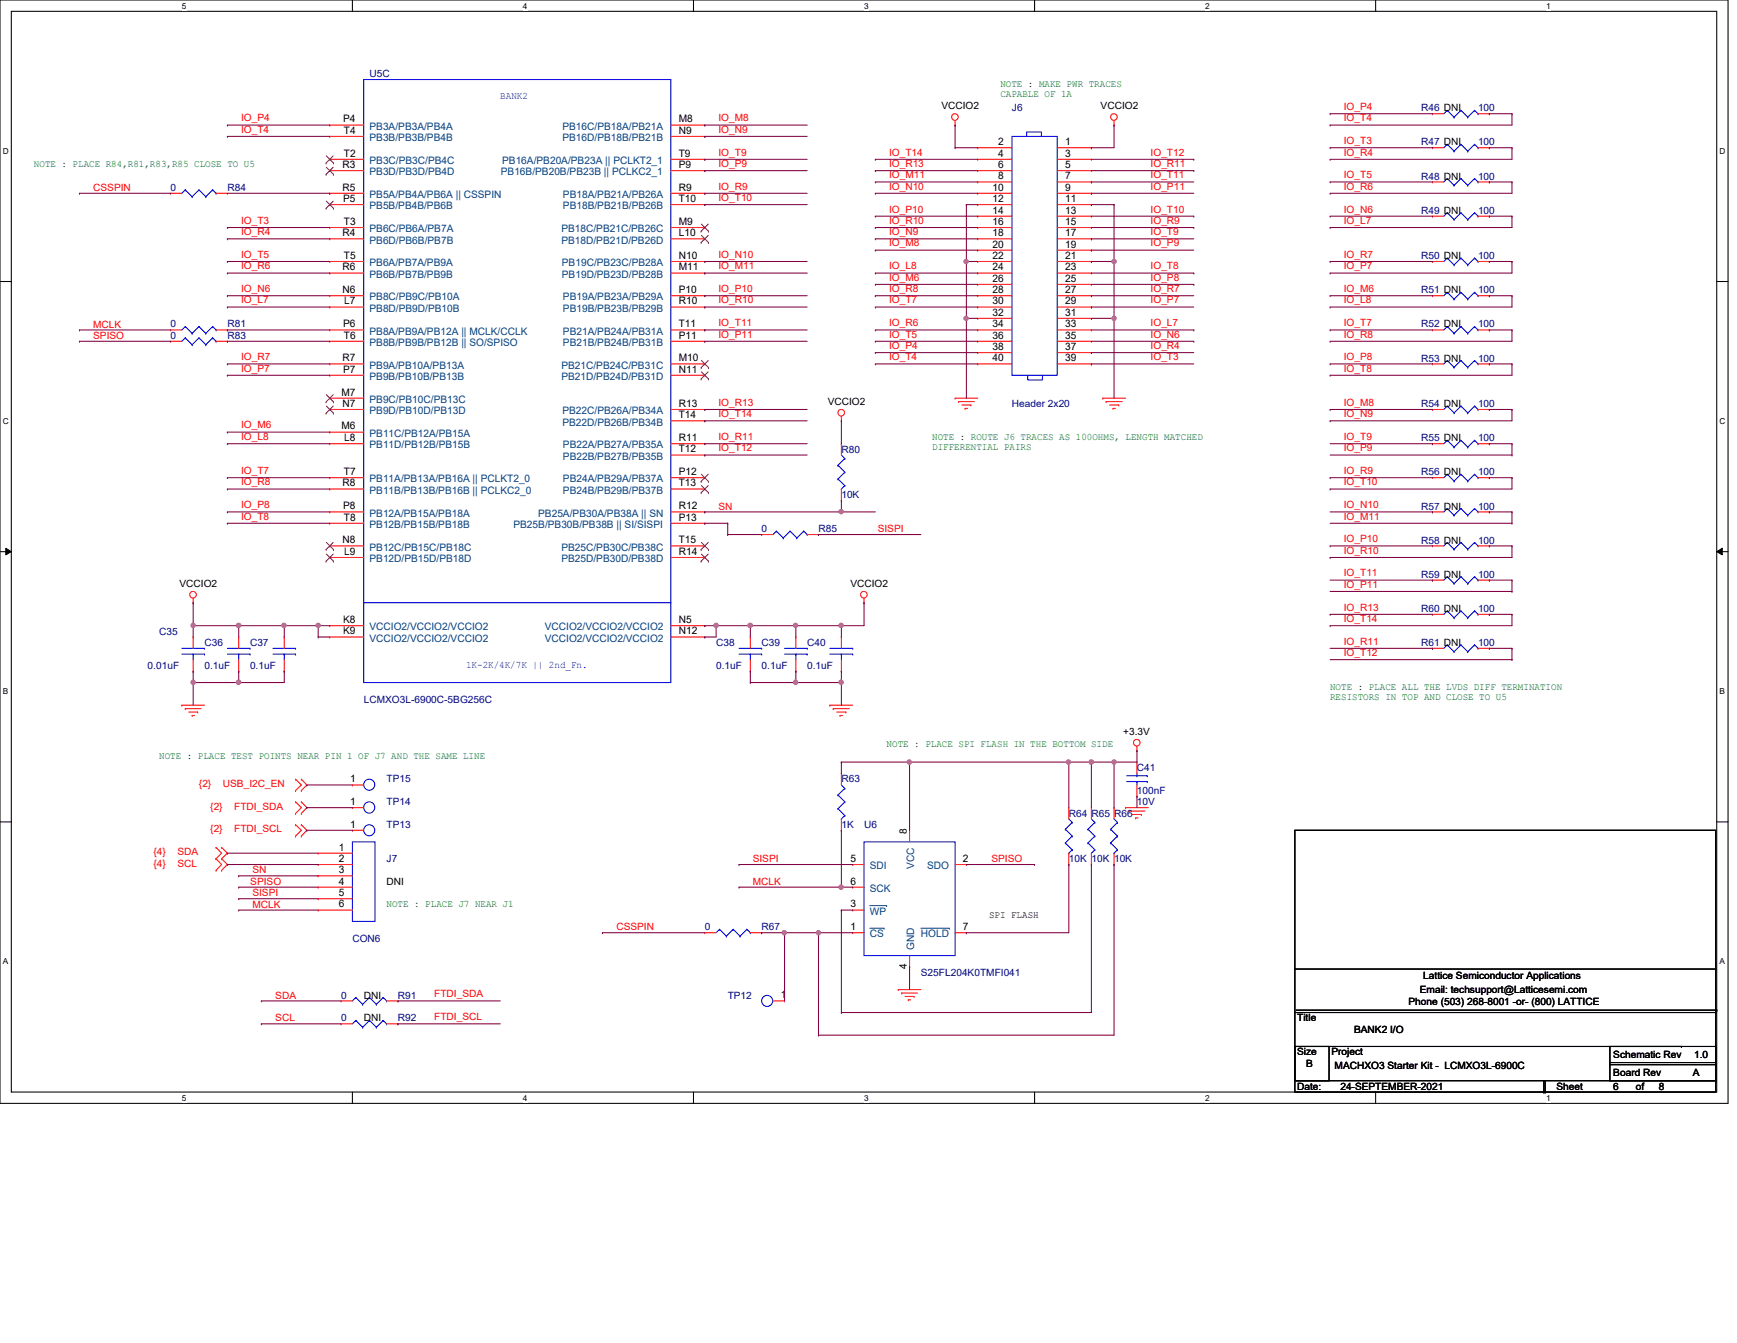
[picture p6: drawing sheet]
<svg xmlns="http://www.w3.org/2000/svg" width="279mm" height="216mm" viewBox="0 0 279 216" stroke-linecap="round" stroke-linejoin="round" font-family="sans-serif">
<defs><g id="words">
<g font-size="1.7">
<text x="55.2" y="19.7">P4</text>
<text x="55.3" y="21.5">T4</text>
<text x="109.2" y="19.7">M8</text>
<text x="109.2" y="21.5">N9</text>
<text x="160.6" y="23.3">2</text>
<text x="171.3" y="23.3">1</text>
<text x="55.1" y="27">R3</text>
<text x="55.3" y="25.2">T2</text>
<text x="109.2" y="25.2">T9</text>
<text x="109.2" y="27">P9</text>
<text x="160.6" y="25.2">4</text>
<text x="160.6" y="27">6</text>
<text x="160.6" y="28.8">8</text>
<text x="171.3" y="25.2">3</text>
<text x="171.3" y="27">5</text>
<text x="171.3" y="28.8">7</text>
<text x="55.1" y="30.6">R5</text>
<text x="55.2" y="32.5">P5</text>
<text x="109.2" y="30.6">R9</text>
<text x="109.2" y="32.5">T10</text>
<text x="159.6" y="30.6">10</text>
<text x="159.6" y="32.5">12</text>
<text x="159.6" y="34.3">14</text>
<text x="171.3" y="30.6">9</text>
<text x="171.3" y="32.5">11</text>
<text x="171.3" y="34.3">13</text>
<text x="55.1" y="38">R4</text>
<text x="55.3" y="36.2">T3</text>
<text x="55.3" y="41.6">T5</text>
<text x="109.2" y="36.2">M9</text>
<text x="109.2" y="38">L10</text>
<text x="109.2" y="41.6">N10</text>
<text x="159.6" y="36.2">16</text>
<text x="159.6" y="38">18</text>
<text x="159.6" y="39.8">20</text>
<text x="159.6" y="41.6">22</text>
<text x="171.3" y="36.2">15</text>
<text x="171.3" y="38">17</text>
<text x="171.3" y="39.8">19</text>
<text x="171.3" y="41.6">21</text>
<text x="55.1" y="43.5">R6</text>
<text x="55.1" y="47.1">N6</text>
<text x="109.2" y="43.5">M11</text>
<text x="109.2" y="47.1">P10</text>
<text x="159.6" y="43.5">24</text>
<text x="159.6" y="45.3">26</text>
<text x="159.6" y="47.1">28</text>
<text x="171.3" y="43.5">23</text>
<text x="171.3" y="45.3">25</text>
<text x="171.3" y="47.1">27</text>
<text x="55.2" y="52.6">P6</text>
<text x="55.4" y="48.9">L7</text>
<text x="109.2" y="48.9">R10</text>
<text x="109.2" y="52.6">T11</text>
<text x="159.6" y="48.9">30</text>
<text x="159.6" y="50.8">32</text>
<text x="159.6" y="52.6">34</text>
<text x="171.3" y="48.9">29</text>
<text x="171.3" y="50.8">31</text>
<text x="171.3" y="52.6">33</text>
<text x="55.1" y="58.1">R7</text>
<text x="55.2" y="59.9">P7</text>
<text x="55.3" y="54.4">T6</text>
<text x="109.2" y="54.4">P11</text>
<text x="109.2" y="58.1">M10</text>
<text x="109.2" y="59.9">N11</text>
<text x="159.6" y="54.4">36</text>
<text x="159.6" y="56.3">38</text>
<text x="159.6" y="58.1">40</text>
<text x="171.3" y="54.4">35</text>
<text x="171.3" y="56.3">37</text>
<text x="171.3" y="58.1">39</text>
<text x="54.9" y="63.6">M7</text>
<text x="55.1" y="65.4">N7</text>
<text x="109.2" y="65.4">R13</text>
<text x="54.9" y="69">M6</text>
<text x="55.4" y="70.9">L8</text>
<text x="109.2" y="67.2">T14</text>
<text x="109.2" y="70.9">R11</text>
<text x="55.3" y="76.4">T7</text>
<text x="109.2" y="72.7">T12</text>
<text x="109.2" y="76.4">P12</text>
<text x="55.1" y="78.2">R8</text>
<text x="55.2" y="81.9">P8</text>
<text x="55.3" y="83.7">T8</text>
<text x="109.2" y="78.2">T13</text>
<text x="109.2" y="81.9">R12</text>
<text x="109.2" y="83.7">P13</text>
<text x="55.1" y="87.3">N8</text>
<text x="55.4" y="89.2">L9</text>
<text x="109.2" y="87.3">T15</text>
<text x="109.2" y="89.2">R14</text>
<text x="55.2" y="100.2">K8</text>
<text x="55.2" y="102">K9</text>
<text x="109.2" y="102">N12</text>
<text x="109.2" y="100.2">N5</text>
<text x="56.3" y="125.8">1</text>
<text x="56.3" y="129.4">1</text>
<text x="54.5" y="136.7">1</text>
<text x="56.3" y="133.1">1</text>
<text x="145.9" y="134.1" transform="rotate(-90 145.9 134.1)">8</text>
<text x="54.5" y="138.6">2</text>
<text x="54.5" y="140.4">3</text>
<text x="54.5" y="142.2">4</text>
<text x="136.8" y="138.6">5</text>
<text x="136.8" y="142.2">6</text>
<text x="154.9" y="138.6">2</text>
<text x="54.5" y="144.1">5</text>
<text x="54.5" y="145.9">6</text>
<text x="136.8" y="149.5">1</text>
<text x="136.8" y="145.9">3</text>
<text x="154.9" y="149.5">7</text>
<text x="145.9" y="155.8" transform="rotate(-90 145.9 155.8)">4</text>
<text x="125.6" y="160.5">1</text>
</g>
<g font-size="1.7" fill="#004080">
<text x="59.4" y="20.9">PB3A/PB3A/PB4A</text>
<text x="59.4" y="22.7">PB3B/PB3B/PB4B</text>
<text x="90.5" y="20.9">PB16C/PB18A/PB21A</text>
<text x="90.5" y="22.7">PB16D/PB18B/PB21B</text>
<text x="59.4" y="26.4">PB3C/PB3C/PB4C</text>
<text x="59.4" y="28.2">PB3D/PB3D/PB4D</text>
<text x="80.6" y="28.2">PB16B/PB20B/PB23B || PCLKC2_1</text>
<text x="80.8" y="26.4">PB16A/PB20A/PB23A || PCLKT2_1</text>
<text x="59.4" y="31.8">PB5A/PB4A/PB6A || CSSPIN</text>
<text x="59.4" y="33.7">PB5B/PB4B/PB6B</text>
<text x="90.6" y="31.8">PB18A/PB21A/PB26A</text>
<text x="90.6" y="33.7">PB18B/PB21B/PB26B</text>
<text x="59.4" y="37.3">PB6C/PB6A/PB7A</text>
<text x="59.4" y="39.2">PB6D/PB6B/PB7B</text>
<text x="90.3" y="37.3">PB18C/PB21C/PB26C</text>
<text x="90.3" y="39.2">PB18D/PB21D/PB26D</text>
<text x="59.4" y="42.8">PB6A/PB7A/PB9A</text>
<text x="59.4" y="44.7">PB6B/PB7B/PB9B</text>
<text x="90.4" y="42.8">PB19C/PB23C/PB28A</text>
<text x="90.4" y="44.7">PB19D/PB23D/PB28B</text>
<text x="59.4" y="48.3">PB8C/PB9C/PB10A</text>
<text x="59.4" y="50.1">PB8D/PB9D/PB10B</text>
<text x="59.4" y="53.8">PB8A/PB9A/PB12A || MCLK/CCLK</text>
<text x="90.6" y="48.3">PB19A/PB23A/PB29A</text>
<text x="90.6" y="50.1">PB19B/PB23B/PB29B</text>
<text x="90.6" y="53.8">PB21A/PB24A/PB31A</text>
<text x="59.4" y="55.6">PB8B/PB9B/PB12B || SO/SPISO</text>
<text x="59.4" y="59.3">PB9A/PB10A/PB13A</text>
<text x="90.3" y="59.3">PB21C/PB24C/PB31C</text>
<text x="90.6" y="55.6">PB21B/PB24B/PB31B</text>
<text x="59.4" y="64.8">PB9C/PB10C/PB13C</text>
<text x="59.4" y="61.1">PB9B/PB10B/PB13B</text>
<text x="90.3" y="61.1">PB21D/PB24D/PB31D</text>
<text x="59.4" y="66.6">PB9D/PB10D/PB13D</text>
<text x="59.4" y="70.2">PB11C/PB12A/PB15A</text>
<text x="90.5" y="66.6">PB22C/PB26A/PB34A</text>
<text x="90.5" y="68.4">PB22D/PB26B/PB34B</text>
<text x="59.4" y="72.1">PB11D/PB12B/PB15B</text>
<text x="59.4" y="77.6">PB11A/PB13A/PB16A || PCLKT2_0</text>
<text x="90.6" y="72.1">PB22A/PB27A/PB35A</text>
<text x="90.6" y="73.9">PB22B/PB27B/PB35B</text>
<text x="90.6" y="77.6">PB24A/PB29A/PB37A</text>
<text x="59.4" y="79.4">PB11B/PB13B/PB16B || PCLKC2_0</text>
<text x="59.4" y="83.1">PB12A/PB15A/PB18A</text>
<text x="86.6" y="83.1">PB25A/PB30A/PB38A || SN</text>
<text x="90.6" y="79.4">PB24B/PB29B/PB37B</text>
<text x="59.4" y="84.9">PB12B/PB15B/PB18B</text>
<text x="59.4" y="88.5">PB12C/PB15C/PB18C</text>
<text x="82.6" y="84.9">PB25B/PB30B/PB38B || SI/SISPI</text>
<text x="90.3" y="88.5">PB25C/PB30C/PB38C</text>
<text x="59.4" y="90.4">PB12D/PB15D/PB18D</text>
<text x="90.3" y="90.4">PB25D/PB30D/PB38D</text>
<text x="59.4" y="101.3">VCCIO2/VCCIO2/VCCIO2</text>
<text x="87.6" y="101.3">VCCIO2/VCCIO2/VCCIO2</text>
<text x="59.4" y="103.2">VCCIO2/VCCIO2/VCCIO2</text>
<text x="87.6" y="103.2">VCCIO2/VCCIO2/VCCIO2</text>
<text x="139.9" y="139.7">SDI</text>
<text x="139.9" y="143.4">SCK</text>
<text x="147.1" y="139.7" transform="rotate(-90 147.1 139.7)">VCC</text>
<text x="149.1" y="139.7">SDO</text>
<text x="139.9" y="147.1">WP</text>
<text x="139.9" y="150.7">CS</text>
<text x="147.1" y="152.7" transform="rotate(-90 147.1 152.7)">GND</text>
<text x="148.1" y="150.7">HOLD</text>
</g>
<g font-size="1.6" fill="#000080">
<text x="59.4" y="12.4">U5C</text>
<text x="162.8" y="17.9">J6</text>
<text x="228.6" y="17.9">R46 DNI</text>
<text x="237.7" y="17.9">100</text>
<text x="228.6" y="23.4">R47 DNI</text>
<text x="237.7" y="23.4">100</text>
<text x="228.6" y="28.9">R48 DNI</text>
<text x="237.7" y="28.9">100</text>
<text x="27.4" y="30.7">0</text>
<text x="36.6" y="30.7">R84</text>
<text x="228.6" y="34.3">R49 DNI</text>
<text x="237.7" y="34.3">100</text>
<text x="228.6" y="41.7">R50 DNI</text>
<text x="237.7" y="41.7">100</text>
<text x="228.6" y="47.2">R51 DNI</text>
<text x="237.7" y="47.2">100</text>
<text x="27.4" y="52.6">0</text>
<text x="36.6" y="52.6">R81</text>
<text x="228.6" y="52.6">R52 DNI</text>
<text x="237.7" y="52.6">100</text>
<text x="27.4" y="54.5">0</text>
<text x="36.6" y="54.5">R83</text>
<text x="228.6" y="58.1">R53 DNI</text>
<text x="237.7" y="58.1">100</text>
<text x="162.8" y="65.4">Header 2x20</text>
<text x="228.6" y="65.4">R54 DNI</text>
<text x="237.7" y="65.4">100</text>
<text x="228.6" y="70.9">R55 DNI</text>
<text x="237.7" y="70.9">100</text>
<text x="135.3" y="72.8">R80</text>
<text x="228.6" y="76.4">R56 DNI</text>
<text x="237.7" y="76.4">100</text>
<text x="135.3" y="80.1">10K</text>
<text x="228.6" y="81.9">R57 DNI</text>
<text x="237.7" y="81.9">100</text>
<text x="122.5" y="85.6">0</text>
<text x="131.7" y="85.6">R85</text>
<text x="228.6" y="87.4">R58 DNI</text>
<text x="237.7" y="87.4">100</text>
<text x="228.6" y="92.9">R59 DNI</text>
<text x="237.7" y="92.9">100</text>
<text x="228.6" y="98.3">R60 DNI</text>
<text x="237.7" y="98.3">100</text>
<text x="23.7" y="107.5">0.01uF</text>
<text x="25.6" y="102">C35</text>
<text x="32.9" y="103.8">C36</text>
<text x="32.9" y="107.5">0.1uF</text>
<text x="40.2" y="103.8">C37</text>
<text x="40.2" y="107.5">0.1uF</text>
<text x="115.2" y="103.8">C38</text>
<text x="115.2" y="107.5">0.1uF</text>
<text x="122.5" y="103.8">C39</text>
<text x="122.5" y="107.5">0.1uF</text>
<text x="129.8" y="103.8">C40</text>
<text x="129.8" y="107.5">0.1uF</text>
<text x="228.6" y="103.8">R61 DNI</text>
<text x="237.7" y="103.8">100</text>
<text x="58.5" y="113">LCMXO3L-6900C-5BG256C</text>
<text x="62.2" y="125.8">TP15</text>
<text x="135.3" y="125.8">R63</text>
<text x="182.9" y="124">C41</text>
<text x="62.2" y="129.5">TP14</text>
<text x="171.9" y="131.3">R64 R65 R66</text>
<text x="182.9" y="127.6">100nF</text>
<text x="182.9" y="129.5">10V</text>
<text x="62.2" y="133.1">TP13</text>
<text x="135.3" y="133.1">1K</text>
<text x="139" y="133.1">U6</text>
<text x="62.2" y="138.6">J7</text>
<text x="171.9" y="138.6">10K 10K 10K</text>
<text x="113.4" y="149.6">0</text>
<text x="122.5" y="149.6">R67</text>
<text x="56.7" y="151.4">CON6</text>
<text x="54.9" y="160.5">0</text>
<text x="64" y="160.5">R91</text>
<text x="117.1" y="160.5">TP12</text>
<text x="148.1" y="156.9">S25FL204K0TMFI041</text>
<text x="54.9" y="164.2">0</text>
<text x="64" y="164.2">R92</text>
</g>
<g font-size="1.6" fill="#00f">
<text x="80.5" y="15.9">BANK2</text>
<text x="75" y="107.3">1K-2K/4K/7K || 2nd_Fn.</text>
</g>
<g font-size="1.6">
<text x="151.4" y="17.5">VCCIO2</text>
<text x="177" y="17.5">VCCIO2</text>
<text x="133.1" y="65.1">VCCIO2</text>
<text x="28.9" y="94.3">VCCIO2</text>
<text x="136.8" y="94.3">VCCIO2</text>
<text x="180.7" y="118.1">+3.3V</text>
<text x="62.2" y="142.2">DNI</text>
<text x="159.1" y="147.6">SPI FLASH</text>
<text x="58.5" y="160.5">DNI</text>
<text x="226.6" y="161.6">Phone (503) 268-8001 -or- (800) LATTICE</text>
<text x="228.4" y="159.6">Email: techsupport@Latticesemi.com</text>
<text x="228.9" y="157.4">Lattice Semiconductor Applications</text>
<text x="58.5" y="164.2">DNI</text>
<text x="208.7" y="164.2">Title</text>
<text x="217.8" y="166">BANK2 I/O</text>
<text x="208.7" y="169.7">Size</text>
<text x="210.1" y="171.5">B</text>
<text x="214.2" y="169.7">Project</text>
<text x="214.7" y="171.9">MACHXO3 Starter Kit - LCMXO3L-6900C</text>
<text x="259.5" y="173">Board Rev</text>
<text x="259.5" y="170.1">Schematic Rev</text>
<text x="272.3" y="173">A</text>
<text x="272.5" y="170.1">1.0</text>
<text x="208.7" y="175.2">Date:</text>
<text x="215.6" y="175.2">24-SEPTEMBER-2021</text>
<text x="250.4" y="175.2">Sheet</text>
<text x="259.5" y="175.2">6</text>
<text x="263.1" y="175.2">of</text>
<text x="266.8" y="175.2">8</text>
</g>
<g font-size="1.6" fill="#008000">
<text x="160.9" y="14.1">NOTE : MAKE PWR TRACES</text>
<text x="160.9" y="15.7">CAPABLE OF 1A</text>
<text x="5.5" y="26.9">NOTE : PLACE R84,R81,R83,R85 CLOSE TO U5</text>
<text x="149.9" y="70.7">NOTE : ROUTE J6 TRACES AS 100OHMS, LENGTH MATCHED</text>
<text x="149.9" y="72.3">DIFFERENTIAL PAIRS</text>
<text x="214" y="111">NOTE : PLACE ALL THE LVDS DIFF TERMINATION</text>
<text x="214" y="112.6">RESISTORS IN TOP AND CLOSE TO U5</text>
<text x="25.6" y="122">NOTE : PLACE TEST POINTS NEAR PIN 1 OF J7 AND THE SAME LINE</text>
<text x="142.6" y="120.1">NOTE : PLACE SPI FLASH IN THE BOTTOM SIDE</text>
<text x="62.2" y="145.8">NOTE : PLACE J7 NEAR J1</text>
</g>
<g font-size="1.6" fill="#f00">
<text x="216.2" y="17.7">IO_P4</text>
<text x="38.8" y="19.5">IO_P4</text>
<text x="38.8" y="21.3">IO_T4</text>
<text x="115.6" y="19.5">IO_M8</text>
<text x="115.6" y="21.3">IO_N9</text>
<text x="216.2" y="23.2">IO_T3</text>
<text x="216.2" y="19.5">IO_T4</text>
<text x="115.6" y="25">IO_T9</text>
<text x="115.6" y="26.8">IO_P9</text>
<text x="143" y="28.7">IO_M11</text>
<text x="143" y="25">IO_T14</text>
<text x="143" y="26.8">IO_R13</text>
<text x="185.1" y="25">IO_T12</text>
<text x="185.1" y="26.8">IO_R11</text>
<text x="185.1" y="28.7">IO_T11</text>
<text x="216.2" y="25">IO_R4</text>
<text x="216.2" y="28.7">IO_T5</text>
<text x="15" y="30.7">CSSPIN</text>
<text x="38.8" y="36">IO_T3</text>
<text x="115.6" y="30.5">IO_R9</text>
<text x="115.6" y="32.3">IO_T10</text>
<text x="143" y="30.5">IO_N10</text>
<text x="143" y="34.2">IO_P10</text>
<text x="143" y="36">IO_R10</text>
<text x="185.1" y="30.5">IO_P11</text>
<text x="185.1" y="34.2">IO_T10</text>
<text x="185.1" y="36">IO_R9</text>
<text x="216.2" y="30.5">IO_R6</text>
<text x="216.2" y="34.2">IO_N6</text>
<text x="216.2" y="36">IO_L7</text>
<text x="38.8" y="37.8">IO_R4</text>
<text x="38.8" y="41.4">IO_T5</text>
<text x="115.6" y="41.4">IO_N10</text>
<text x="143" y="37.8">IO_N9</text>
<text x="143" y="39.6">IO_M8</text>
<text x="185.1" y="37.8">IO_T9</text>
<text x="185.1" y="39.6">IO_P9</text>
<text x="216.2" y="41.4">IO_R7</text>
<text x="38.8" y="43.3">IO_R6</text>
<text x="38.8" y="46.9">IO_N6</text>
<text x="115.6" y="43.3">IO_M11</text>
<text x="115.6" y="46.9">IO_P10</text>
<text x="143" y="43.3">IO_L8</text>
<text x="143" y="45.1">IO_M6</text>
<text x="143" y="46.9">IO_R8</text>
<text x="185.1" y="43.3">IO_T8</text>
<text x="185.1" y="45.1">IO_P8</text>
<text x="185.1" y="46.9">IO_R7</text>
<text x="216.2" y="46.9">IO_M6</text>
<text x="216.2" y="43.3">IO_P7</text>
<text x="15" y="52.7">MCLK</text>
<text x="38.8" y="48.8">IO_L7</text>
<text x="115.6" y="48.8">IO_R10</text>
<text x="115.6" y="52.5">IO_T11</text>
<text x="143" y="48.8">IO_T7</text>
<text x="143" y="52.5">IO_R6</text>
<text x="185.1" y="48.8">IO_P7</text>
<text x="185.1" y="52.5">IO_L7</text>
<text x="216.2" y="48.8">IO_L8</text>
<text x="216.2" y="52.5">IO_T7</text>
<text x="15" y="54.5">SPISO</text>
<text x="38.8" y="57.9">IO_R7</text>
<text x="38.8" y="59.7">IO_P7</text>
<text x="115.6" y="54.3">IO_P11</text>
<text x="143" y="54.3">IO_T5</text>
<text x="143" y="56.1">IO_P4</text>
<text x="143" y="57.9">IO_T4</text>
<text x="185.1" y="54.3">IO_N6</text>
<text x="185.1" y="56.1">IO_R4</text>
<text x="185.1" y="57.9">IO_T3</text>
<text x="216.2" y="54.3">IO_R8</text>
<text x="216.2" y="57.9">IO_P8</text>
<text x="216.2" y="59.7">IO_T8</text>
<text x="115.6" y="65.2">IO_R13</text>
<text x="216.2" y="65.2">IO_M8</text>
<text x="38.8" y="68.9">IO_M6</text>
<text x="38.8" y="70.7">IO_L8</text>
<text x="115.6" y="67.1">IO_T14</text>
<text x="115.6" y="70.7">IO_R11</text>
<text x="216.2" y="67.1">IO_N9</text>
<text x="216.2" y="70.7">IO_T9</text>
<text x="38.8" y="76.2">IO_T7</text>
<text x="115.6" y="72.6">IO_T12</text>
<text x="216.2" y="72.6">IO_P9</text>
<text x="216.2" y="76.2">IO_R9</text>
<text x="38.8" y="78">IO_R8</text>
<text x="38.8" y="81.7">IO_P8</text>
<text x="38.8" y="83.5">IO_T8</text>
<text x="115.6" y="81.9">SN</text>
<text x="216.2" y="78">IO_T10</text>
<text x="216.2" y="81.7">IO_N10</text>
<text x="216.2" y="83.5">IO_M11</text>
<text x="141.2" y="85.6">SISPI</text>
<text x="216.2" y="87.2">IO_P10</text>
<text x="216.2" y="89">IO_R10</text>
<text x="216.2" y="92.7">IO_T11</text>
<text x="216.2" y="94.5">IO_P11</text>
<text x="216.2" y="98.2">IO_R13</text>
<text x="216.2" y="100">IO_T14</text>
<text x="216.2" y="103.6">IO_R11</text>
<text x="216.2" y="105.5">IO_T12</text>
<text x="32" y="126.5">{2}</text>
<text x="33.8" y="130.2">{2}</text>
<text x="35.9" y="126.5">USB_I2C_EN</text>
<text x="37.7" y="130.2">FTDI_SDA</text>
<text x="24.7" y="137.5">{4}</text>
<text x="28.5" y="137.5">SDA</text>
<text x="33.8" y="133.8">{2}</text>
<text x="37.7" y="133.8">FTDI_SCL</text>
<text x="24.7" y="139.3">{4}</text>
<text x="28.5" y="139.3">SCL</text>
<text x="40.3" y="142.2">SPISO</text>
<text x="40.6" y="140.4">SN</text>
<text x="121.1" y="142.2">MCLK</text>
<text x="121.1" y="138.6">SISPI</text>
<text x="159.5" y="138.6">SPISO</text>
<text x="40.6" y="144.1">SISPI</text>
<text x="40.6" y="145.9">MCLK</text>
<text x="99.1" y="149.6">CSSPIN</text>
<text x="44.3" y="160.5">SDA</text>
<text x="69.8" y="160.3">FTDI_SDA</text>
<text x="44.3" y="164.2">SCL</text>
<text x="69.8" y="164">FTDI_SCL</text>
</g>
<g font-size="1.3">
<text x="29.3" y="1.4">5</text>
<text x="84.1" y="1.4">4</text>
<text x="139" y="1.4">3</text>
<text x="193.8" y="1.4">2</text>
<text x="248.7" y="1.4">1</text>
<text x=".5" y="24.7">D</text>
<text x="276.6" y="24.7">D</text>
<text x=".5" y="68.2">C</text>
<text x="276.6" y="68.2">C</text>
<text x=".5" y="111.6">B</text>
<text x="276.6" y="111.6">B</text>
<text x=".5" y="155">A</text>
<text x="276.6" y="155">A</text>
<text x="29.3" y="177">5</text>
<text x="84.1" y="177">4</text>
<text x="139" y="177">3</text>
<text x="193.8" y="177">2</text>
<text x="248.7" y="177">1</text>
</g>
</g></defs>
<path d="M0 0h278v177.4h-278zM1.8 1.8h274.3v173.8h-274.3z" fill="none" stroke="#000" stroke-width=".17"/>
<g fill="#fff">
<path d="M29.3 .2h.7v1.5h-.7z"/>
<path d="M29.3 175.8h.7v1.4h-.7z"/>
</g>
<path d="M56.7 0v1.8M56.7 175.6v1.8" fill="none" stroke="#000" stroke-width=".17"/>
<g fill="#fff">
<path d="M84.1 .2h.7v1.5h-.7z"/>
<path d="M84.1 175.8h.7v1.4h-.7z"/>
</g>
<path d="M111.5 0v1.8M111.5 175.6v1.8" fill="none" stroke="#000" stroke-width=".17"/>
<g fill="#fff">
<path d="M139 .2h.7v1.5h-.7z"/>
<path d="M139 175.8h.7v1.4h-.7z"/>
</g>
<path d="M166.4 0v1.8M166.4 175.6v1.8" fill="none" stroke="#000" stroke-width=".17"/>
<g fill="#fff">
<path d="M193.8 .2h.8v1.5h-.8z"/>
<path d="M193.8 175.8h.8v1.4h-.8z"/>
</g>
<path d="M221.3 0v1.8M221.3 175.6v1.8" fill="none" stroke="#000" stroke-width=".17"/>
<g fill="#fff">
<path d="M248.7 .2h.7v1.5h-.7z"/>
<path d="M248.7 175.8h.7v1.4h-.7z"/>
<path d="M.5 23.5h.9v1.5h-.9z"/>
<path d="M276.6 23.5h.9v1.5h-.9z"/>
<path d="M.5 67h.9v1.5h-.9z"/>
<path d="M276.6 67h.9v1.5h-.9z"/>
</g>
<path d="M0 45.3h1.8M276.1 45.3h1.9" fill="none" stroke="#000" stroke-width=".17"/>
<g fill="#fff">
<path d="M.5 110.4h.8v1.5h-.8z"/>
<path d="M276.6 110.4h.9v1.5h-.9z"/>
</g>
<path d="M0 88.7h1.8M276.1 88.7h1.9" fill="none" stroke="#000" stroke-width=".17"/>
<path d="M.9 88.1l.9 .6-.9 .5zM276.1 88.7l.9-.6v1.1z" fill="#000"/>
<path d="M.9 88.1l.9 .6-.9 .5zM276.1 88.7l.9-.6v1.1z" fill="none" stroke="#000" stroke-width=".16"/>
<g fill="#fff">
<path d="M.5 153.8h.8v1.5h-.8z"/>
<path d="M276.6 153.8h.9v1.5h-.9z"/>
</g>
<g fill="none" stroke="#000" stroke-width=".17">
<path d="M0 132.1h1.8M208.3 133.5h67.7v42.1h-67.7zM276.1 132.1h1.9M208.3 155.8h67.7M276 155.8h.1M208.3 168.2h5.5v5.5h-5.5zM208.3 173.7h67.7M208.3 162.8h67.7M208.3 168.2h62.2M208.5 162.4h67.6M248.3 175.6h.1M248.3 173.7v1.9"/>
<path d="M248.5 175.6h.1M248.5 173.7v1.9M259 168.2h17v5.5h-17zM259 171.2h17M259 170.8h17M270.5 168.2h.1M276 173.7h.1M276 162.8h.1M276 171.2h.1M276 170.8h.1M276.1 162.4h.1"/>
</g>
<g fill="none" stroke="#f00" stroke-width=".17">
<path d="M153.6 19.4v.7M179.2 19.4v.7M230.4 18.3h.1M230.4 18.3h1.8M237.7 18.3h1.9M239.6 18.3h.1M27.4 31.1h.1M27.4 31.1h1.9M34.8 31.1h1.8M36.6 31.1h.1M53 20.1h.1M53 21.9h.1"/>
<path d="M53 25.6h.1M53 27.4h.1M53 31.1h.1M53 32.9h.1M53 36.6h.1M53 38.4h.1M53 31.1h5.5M53 25.6h5.5M53 27.4h5.5M53 32.9h5.5M53 36.6h5.5M53 38.4h5.5"/>
<path d="M53 20.1h5.5M53 21.9h5.5M107.9 31.1h5.5M107.9 25.6h5.5M107.9 27.4h5.5M107.9 32.9h5.5M107.9 36.6h5.5M107.9 38.4h5.5M107.9 20.1h5.5M107.9 21.9h5.5M113.4 20.1h.1M113.4 21.9h.1"/>
<path d="M113.4 25.6h.1M113.4 27.4h.1M113.4 31.1h.1M113.4 32.9h.1M113.4 36.6h.1M113.4 38.4h.1M153.6 20.1h.1M157.3 23.7h.1M157.3 25.6h.1M157.3 27.4h.1M157.3 29.3h.1M157.3 31.1h.1"/>
<path d="M157.3 32.9h.1M157.3 34.8h.1M157.3 36.6h.1M157.3 38.4h.1M157.3 29.3h5.5M157.3 31.1h5.5M157.3 23.7h5.5M157.3 25.6h5.5M157.3 27.4h5.5M157.3 32.9h5.5M157.3 34.8h5.5M157.3 36.6h5.5"/>
<path d="M157.3 38.4h5.5M170.1 29.3h5.5M170.1 31.1h5.5M170.1 23.7h5.5M170.1 25.6h5.5M170.1 27.4h5.5M170.1 32.9h5.5M170.1 34.8h5.5M170.1 36.6h5.5M170.1 38.4h5.5M175.6 23.7h.1M175.6 25.6h.1"/>
<path d="M175.6 27.4h.1M175.6 29.3h.1M175.6 31.1h.1M175.6 32.9h.1M175.6 34.8h.1M175.6 36.6h.1M175.6 38.4h.1M179.2 20.1h.1M230.4 29.3h.1M230.4 34.8h.1M230.4 23.7h.1M230.4 29.3h1.8"/>
<path d="M230.4 23.7h1.8M230.4 34.8h1.8M237.7 29.3h1.9M237.7 23.7h1.9M237.7 34.8h1.9M239.6 29.3h.1M239.6 34.8h.1M239.6 23.7h.1M27.4 53h.1M27.4 54.9h.1M27.4 53h1.9M27.4 54.9h1.9"/>
<path d="M34.8 53h1.8M34.8 54.9h1.8M36.6 53h.1M36.6 54.9h.1M53 42h.1M53 43.9h.1M53 47.5h.1M53 49.4h.1M53 53h.1M53 54.9h.1M53 58.5h.1M53 42h5.5"/>
<path d="M53 53h5.5M53 47.5h5.5M53 43.9h5.5M53 49.4h5.5M53 54.9h5.5M53 58.5h5.5M107.9 42h5.5M107.9 53h5.5M107.9 47.5h5.5M107.9 43.9h5.5M107.9 49.4h5.5M107.9 54.9h5.5"/>
<path d="M107.9 58.5h5.5M113.4 42h.1M113.4 43.9h.1M113.4 47.5h.1M113.4 49.4h.1M113.4 53h.1M113.4 54.9h.1M113.4 58.5h.1M157.3 40.2h.1M157.3 42h.1M157.3 43.9h.1M157.3 45.7h.1"/>
<path d="M157.3 47.5h.1M157.3 49.4h.1M157.3 51.2h.1M157.3 53h.1M157.3 54.9h.1M157.3 56.7h.1M157.3 58.5h.1M157.3 42h5.5M157.3 53h5.5M157.3 47.5h5.5M157.3 40.2h5.5M157.3 43.9h5.5"/>
<path d="M157.3 45.7h5.5M157.3 49.4h5.5M157.3 51.2h5.5M157.3 54.9h5.5M157.3 56.7h5.5M157.3 58.5h5.5M170.1 42h5.5M170.1 53h5.5M170.1 47.5h5.5M170.1 40.2h5.5M170.1 43.9h5.5M170.1 45.7h5.5"/>
<path d="M170.1 49.4h5.5M170.1 51.2h5.5M170.1 54.9h5.5M170.1 56.7h5.5M170.1 58.5h5.5M175.6 40.2h.1M175.6 42h.1M175.6 43.9h.1M175.6 45.7h.1M175.6 47.5h.1M175.6 49.4h.1M175.6 51.2h.1"/>
<path d="M175.6 53h.1M175.6 54.9h.1M175.6 56.7h.1M175.6 58.5h.1M230.4 42h.1M230.4 47.5h.1M230.4 53h.1M230.4 58.5h.1M230.4 42h1.8M230.4 53h1.8M230.4 47.5h1.8M230.4 58.5h1.8"/>
<path d="M237.7 42h1.9M237.7 53h1.9M237.7 47.5h1.9M237.7 58.5h1.9M239.6 42h.1M239.6 47.5h.1M239.6 53h.1M239.6 58.5h.1M53 64h.1M53 65.8h.1M53 69.5h.1M53 71.3h.1"/>
<path d="M53 76.8h.1M53 78.6h.1M53 60.3h.1M53 64h5.5M53 71.3h5.5M53 76.8h5.5M53 65.8h5.5M53 69.5h5.5M53 78.6h5.5M53 60.3h5.5M107.9 71.3h5.5M107.9 76.8h5.5"/>
<path d="M107.9 65.8h5.5M107.9 78.6h5.5M107.9 60.3h5.5M107.9 67.6h5.5M107.9 73.2h5.5M113.4 60.3h.1M113.4 65.8h.1M113.4 67.6h.1M113.4 71.3h.1M113.4 73.2h.1M113.4 76.8h.1M113.4 78.6h.1"/>
<path d="M135.3 67.6h.1M135.3 71.3h.1M135.3 66.9v.7M135.3 71.3v1.9M135.3 78.6v1.9M153.6 64h.1M153.6 64h3.7M154.2 64.6h.1M154.2 64.6h2.5M154.7 65.1h1.5M155.2 65.7h.1M155.2 65.7h.4"/>
<path d="M156.2 65.1h.1M177.4 64h.1M177.4 64h3.7M177.9 64.6h.1M177.9 64.6h2.6M178.5 65.1h1.5M179 65.7h.1M179 65.7h.4M180 65.1h.1M230.4 71.3h.1M230.4 76.8h.1M230.4 65.8h.1"/>
<path d="M230.4 71.3h1.8M230.4 76.8h1.8M230.4 65.8h1.8M237.7 71.3h1.9M237.7 76.8h1.9M237.7 65.8h1.9M239.6 71.3h.1M239.6 76.8h.1M239.6 65.8h.1M31.1 96.9h.1M31.1 96.2v.7M53 82.3h.1"/>
<path d="M53 84.1h.1M53 87.8h.1M53 89.6h.1M53 82.3h5.5M53 84.1h5.5M53 87.8h5.5M53 89.6h5.5M107.9 82.3h5.5M107.9 84.1h5.5M107.9 87.8h5.5M107.9 89.6h5.5M113.4 82.3h.1"/>
<path d="M113.4 84.1h.1M113.4 87.8h.1M113.4 89.6h.1M122.5 85.9h.1M122.5 85.9h1.8M129.8 85.9h1.9M131.7 85.9h.1M135.3 80.5h.1M139 96.9h.1M139 96.2v.7M230.4 93.3h.1M230.4 98.8h.1"/>
<path d="M230.4 82.3h.1M230.4 87.8h.1M230.4 93.3h1.8M230.4 98.8h1.8M230.4 82.3h1.8M230.4 87.8h1.8M237.7 93.3h1.9M237.7 98.8h1.9M237.7 82.3h1.9M237.7 87.8h1.9M239.6 93.3h.1M239.6 98.8h.1"/>
<path d="M239.6 82.3h.1M239.6 87.8h.1M29.3 113.4h.1M29.3 113.4h3.6M29.8 113.9h.1M29.8 113.9h2.5M30.4 114.5h1.4M30.9 115h.1M30.9 115h.4M31.1 102.4h.1M31.1 107.9h.1M31.1 102.4v1.8"/>
<path d="M31.1 106v1.9M31.8 114.5h.1M38.4 102.4h.1M38.4 107.9h.1M38.4 102.4v1.8M38.4 106v1.9M45.7 102.4h.1M45.7 107.9h.1M45.7 102.4v1.8M45.7 106v1.9M53 100.6h.1M53 102.4h.1"/>
<path d="M53 100.6h5.5M53 102.4h5.5M107.9 100.6h5.5M107.9 102.4h5.5M113.4 102.4h.1M113.4 100.6h.1M120.7 102.4h.1M120.7 107.9h.1M120.7 102.4v1.8M120.7 106v1.9M128 102.4h.1M128 107.9h.1"/>
<path d="M128 102.4v1.8M128 106v1.9M133.5 113.4h.1M133.5 113.4h3.7M134 113.9h.1M134 113.9h2.6M134.6 114.5h1.5M135.1 115h.1M135.1 115h.4M135.3 102.4h.1M135.3 107.9h.1M135.3 102.4v1.8"/>
<path d="M135.3 106v1.9M136.1 114.5h.1M182.9 120v.7M230.4 104.2h.1M230.4 104.2h1.8M237.7 104.2h1.9M239.6 104.2h.1M34.8 138h.1M34.8 139.9h.1M34.8 136.2h.1M34.8 138l.8 1-.8 .9M34.8 136.2l.8 1-.8 .8"/>
<path d="M35.6 139.9h.1M35.6 138h.1M35.6 136.2h.1M35.6 138l1 1-1 .9M35.6 136.2l1 1-1 .8M47.5 132.6h.1M47.5 134.4h.1M47.5 128.9h.1M47.5 130.8h.1M47.5 125.3h.1M47.5 127.1h.1M47.5 132.6l1 .9-1 .9"/>
<path d="M47.5 128.9l1 .9-1 1M47.5 125.3l1 .9-1 .9M48.5 134.4h.1M48.5 132.6h.1M48.5 130.8h.1M48.5 128.9h.1M48.5 127.1h.1M48.5 125.3h.1M48.5 125.3l.9 .9-.9 .9M48.5 132.6l.9 .9-.9 .9M48.5 128.9l.9 .9-.9 1M51.2 137.2h.1"/>
<path d="M51.2 139h.1M51.2 137.2h5.5M51.2 139h5.5M56.7 133.5h.1M56.7 126.2h.1M56.7 129.8h.1M56.7 129.8h1.8M56.7 133.5h1.8M56.7 126.2h1.8M135.3 124.3h.1M135.3 133.5h.1M135.3 124.3v1.9"/>
<path d="M135.3 131.7v1.8M137.2 139h.1M137.2 139h1.8M146.3 133.5h.1M146.3 133.5v1.8M153.6 139h1.8M155.4 139h.1M171.9 129.8h.1M171.9 139h.1M171.9 129.8v1.9M171.9 137.2v1.8M175.6 129.8h.1"/>
<path d="M175.6 139h.1M175.6 129.8v1.9M175.6 137.2v1.8M179.2 129.8h.1M179.2 139h.1M179.2 129.8v1.9M179.2 137.2v1.8M181.1 129.8h.1M181.1 129.8h3.6M181.6 130.4h.1M181.6 130.4h2.5M182.2 130.9h1.4"/>
<path d="M182.7 131.5h.1M182.7 131.5h.3M182.9 120.7h.1M182.9 122.5h.1M182.9 128h.1M182.9 122.5v1.8M182.9 126.2v1.8M183.6 130.9h.1M51.2 140.8h.1M51.2 142.6h.1M51.2 144.5h.1M51.2 146.3h.1"/>
<path d="M51.2 140.8h5.5M51.2 142.6h5.5M51.2 144.5h5.5M51.2 146.3h5.5M113.4 149.9h.1M113.4 149.9h1.8M120.7 149.9h1.8M122.5 149.9h.1M137.2 149.9h.1M137.2 142.6h.1M137.2 146.3h.1M137.2 149.9h1.8"/>
<path d="M137.2 142.6h1.8M137.2 146.3h1.8M144.5 159.1h.1M144.5 159.1h3.6M145 159.6h.1M145 159.6h2.6M146.3 155.4h.1M146.3 153.6v1.8M153.6 149.9h1.8M155.4 149.9h.1M54.9 160.9h.1M54.9 164.6h.1"/>
<path d="M54.9 160.9h1.8M54.9 164.6h1.8M62.2 160.9h1.8M62.2 164.6h1.8M64 160.9h.1M64 164.6h.1M124.3 160.9h1.9M126.2 160.9h.1M145.6 160.2h1.4M146.1 160.7h.1M146.1 160.7h.4M147 160.2h.1"/>
<circle cx="153.6" cy="18.8" r=".54"/>
<circle cx="179.2" cy="18.8" r=".54"/>
<circle cx="135.3" cy="66.4" r=".54"/>
<circle cx="31" cy="95.6" r=".54"/>
<circle cx="139" cy="95.6" r=".54"/>
<circle cx="182.9" cy="119.4" r=".54"/>
</g>
<g fill="none" stroke="#00f" stroke-width=".17">
<path d="M58.5 12.8h49.4v96.9h-49.4zM232.8 17.7h.1M232.8 17.7l-.6 .6M232.8 17.7l1.1 1.1M233.9 18.8h.1M235 17.7h.1M235 17.7l-1.1 1.1M235 17.7l1.1 1.1M236.1 18.8h.1M237.2 17.7h.1M237.2 17.7l-1.1 1.1M237.2 17.7l.5 .6"/>
<path d="M237.7 18.3h.1M29.8 30.5h.1M29.8 30.5l-.5 .6M29.8 30.5l1.1 1.1M30.9 31.6h.1M32 30.5h.1M32 30.5l-1.1 1.1M32 30.5l1.1 1.1M33.1 31.6h.1M34.2 30.5h.1M34.2 30.5l-1.1 1.1M34.2 30.5l.6 .6"/>
<path d="M34.8 31.1h.1M162.8 21.9h7.3v38.4h-7.3zM165.1 21.9v-.7h2.4v.7M232.8 28.7h.1M232.8 34.2h.1M232.8 23.2h.1M232.8 28.7l-.6 .6M232.8 28.7l1.1 1.1M232.8 34.2l-.6 .6M232.8 34.2l1.1 1.1M232.8 23.2l-.6 .5M232.8 23.2l1.1 1.1"/>
<path d="M233.9 29.8h.1M233.9 35.3h.1M233.9 24.3h.1M235 28.7h.1M235 34.2h.1M235 23.2h.1M235 28.7l-1.1 1.1M235 28.7l1.1 1.1M235 34.2l-1.1 1.1M235 34.2l1.1 1.1M235 23.2l-1.1 1.1M235 23.2l1.1 1.1"/>
<path d="M236.1 29.8h.1M236.1 35.3h.1M236.1 24.3h.1M237.2 28.7h.1M237.2 34.2h.1M237.2 23.2h.1M237.2 28.7l-1.1 1.1M237.2 28.7l.5 .6M237.2 34.2l-1.1 1.1M237.2 34.2l.5 .6M237.2 23.2l-1.1 1.1M237.2 23.2l.5 .5"/>
<path d="M237.7 29.3h.1M237.7 34.8h.1M237.7 23.7h.1M29.8 52.5h.1M29.8 54.3h.1M29.8 52.5l-.5 .5M29.8 52.5l1.1 1.1M29.8 54.3l-.5 .6M29.8 54.3l1.1 1.1M30.9 53.6h.1M30.9 55.4h.1M32 52.5h.1"/>
<path d="M32 54.3h.1M32 52.5l-1.1 1.1M32 52.5l1.1 1.1M32 54.3l-1.1 1.1M32 54.3l1.1 1.1M33.1 53.6h.1M33.1 55.4h.1M34.2 52.5h.1M34.2 54.3h.1M34.2 52.5l-1.1 1.1M34.2 52.5l.6 .5M34.2 54.3l-1.1 1.1"/>
<path d="M34.2 54.3l.6 .6M34.8 53h.1M34.8 54.9h.1M232.8 41.5h.1M232.8 47h.1M232.8 52.5h.1M232.8 58h.1M232.8 41.5l-.6 .5M232.8 41.5l1.1 1.1M232.8 47l-.6 .5M232.8 47l1.1 1.1M232.8 52.5l-.6 .5"/>
<path d="M232.8 52.5l1.1 1.1M232.8 58l-.6 .5M232.8 58l1.1 1.1M233.9 42.6h.1M233.9 48.1h.1M233.9 53.6h.1M233.9 59.1h.1M235 41.5h.1M235 47h.1M235 52.5h.1M235 58h.1M235 41.5l-1.1 1.1"/>
<path d="M235 41.5l1.1 1.1M235 47l-1.1 1.1M235 47l1.1 1.1M235 52.5l-1.1 1.1M235 52.5l1.1 1.1M235 58l-1.1 1.1M235 58l1.1 1.1M236.1 42.6h.1M236.1 48.1h.1M236.1 53.6h.1M236.1 59.1h.1M237.2 41.5h.1"/>
<path d="M237.2 47h.1M237.2 52.5h.1M237.2 58h.1M237.2 41.5l-1.1 1.1M237.2 41.5l.5 .5M237.2 47l-1.1 1.1M237.2 47l.5 .5M237.2 52.5l-1.1 1.1M237.2 52.5l.5 .5M237.2 58l-1.1 1.1M237.2 58l.5 .5M237.7 42h.1"/>
<path d="M237.7 47.5h.1M237.7 53h.1M237.7 58.5h.1M134.8 74.8h.1M134.8 77h.1M134.8 74.8l1.1 1.1M134.8 77l1.1 1.1M135.3 78.6h.1M135.3 73.2l.6 .5M135.9 73.7h.1M135.9 75.9h.1M135.9 78.1h.1"/>
<path d="M135.9 73.7l-1.1 1.1M135.9 75.9l-1.1 1.1M135.9 78.1l-.6 .5M165.3 60.3v.8h2.4v-.8M232.8 70.8h.1M232.8 76.2h.1M232.8 65.3h.1M232.8 70.8l-.6 .5M232.8 70.8l1.1 1.1M232.8 76.2l-.6 .6M232.8 76.2l1.1 1.1M232.8 65.3l-.6 .5"/>
<path d="M232.8 65.3l1.1 1.1M233.9 71.9h.1M233.9 77.3h.1M233.9 66.4h.1M235 70.8h.1M235 76.2h.1M235 65.3h.1M235 70.8l-1.1 1.1M235 70.8l1.1 1.1M235 76.2l-1.1 1.1M235 76.2l1.1 1.1M235 65.3l-1.1 1.1"/>
<path d="M235 65.3l1.1 1.1M236.1 71.9h.1M236.1 77.3h.1M236.1 66.4h.1M237.2 70.8h.1M237.2 76.2h.1M237.2 65.3h.1M237.2 70.8l-1.1 1.1M237.2 70.8l.5 .5M237.2 76.2l-1.1 1.1M237.2 76.2l.5 .6M237.2 65.3l-1.1 1.1"/>
<path d="M237.2 65.3l.5 .5M237.7 71.3h.1M237.7 76.8h.1M237.7 65.8h.1M58.5 96.9h.1M58.5 96.9h49.4M124.9 85.4h.1M124.9 85.4l-.6 .5M124.9 85.4l1.1 1.1M126 86.5h.1M127.1 85.4h.1M127.1 85.4l-1.1 1.1"/>
<path d="M127.1 85.4l1.1 1.1M128.2 86.5h.1M129.3 85.4h.1M129.3 85.4l-1.1 1.1M129.3 85.4l.5 .5M129.8 85.9h.1M232.8 92.7h.1M232.8 98.2h.1M232.8 81.7h.1M232.8 87.2h.1M232.8 92.7l-.6 .6M232.8 92.7l1.1 1.1"/>
<path d="M232.8 98.2l-.6 .6M232.8 98.2l1.1 1.1M232.8 81.7l-.6 .6M232.8 81.7l1.1 1.1M232.8 87.2l-.6 .6M232.8 87.2l1.1 1.1M233.9 93.8h.1M233.9 99.3h.1M233.9 82.8h.1M233.9 88.3h.1M235 92.7h.1M235 98.2h.1"/>
<path d="M235 81.7h.1M235 87.2h.1M235 92.7l-1.1 1.1M235 92.7l1.1 1.1M235 98.2l-1.1 1.1M235 98.2l1.1 1.1M235 81.7l-1.1 1.1M235 81.7l1.1 1.1M235 87.2l-1.1 1.1M235 87.2l1.1 1.1M236.1 93.8h.1M236.1 99.3h.1"/>
<path d="M236.1 82.8h.1M236.1 88.3h.1M237.2 92.7h.1M237.2 98.2h.1M237.2 81.7h.1M237.2 87.2h.1M237.2 92.7l-1.1 1.1M237.2 92.7l.5 .6M237.2 98.2l-1.1 1.1M237.2 98.2l.5 .6M237.2 81.7l-1.1 1.1M237.2 81.7l.5 .6"/>
<path d="M237.2 87.2l-1.1 1.1M237.2 87.2l.5 .6M237.7 93.3h.1M237.7 98.8h.1M237.7 82.3h.1M237.7 87.8h.1M29.3 104.2h3.6M29.3 105.2h3.6M31.1 105.2h.1M31.1 105.2v.8M32.9 104.2h.1M32.9 105.2h.1"/>
<path d="M36.6 104.2h3.6M36.6 105.2h3.6M38.4 105.2h.1M38.4 105.2v.8M40.2 104.2h.1M40.2 105.2h.1M43.9 104.2h3.6M43.9 105.2h3.6M45.7 105.2h.1M45.7 105.2v.8M47.5 104.2h.1M47.5 105.2h.1"/>
<path d="M118.9 104.2h3.6M118.9 105.2h3.6M120.7 105.2h.1M120.7 105.2v.8M122.5 104.2h.1M122.5 105.2h.1M126.2 104.2h3.6M126.2 105.2h3.6M128 105.2h.1M128 105.2v.8M129.8 104.2h.1M129.8 105.2h.1"/>
<path d="M133.5 104.2h3.7M133.5 105.2h3.7M135.3 105.2h.1M135.3 105.2v.8M137.2 104.2h.1M137.2 105.2h.1M232.8 103.7h.1M232.8 103.7l-.6 .5M232.8 103.7l1.1 1.1M233.9 104.8h.1M235 103.7h.1M235 103.7l-1.1 1.1"/>
<path d="M235 103.7l1.1 1.1M236.1 104.8h.1M237.2 103.7h.1M237.2 103.7l-1.1 1.1M237.2 103.7l.5 .5M237.7 104.2h.1M56.7 135.3h3.6v12.8h-3.6zM134.8 127.8h.1M134.8 130h.1M134.8 127.8l1.1 1.1M134.8 130l1.1 1.1M135.3 131.7h.1"/>
<path d="M135.3 126.2l.6 .5M135.9 126.7h.1M135.9 128.9h.1M135.9 131.1h.1M135.9 126.7l-1.1 1.1M135.9 128.9l-1.1 1.1M135.9 131.1l-.6 .6M139 135.3h14.6v18.3h-14.6zM171.4 133.3h.1M171.4 135.5h.1M171.4 133.3l1.1 1.1M171.4 135.5l1.1 1.1"/>
<path d="M171.9 137.2h.1M171.9 131.7l.6 .5M172.5 132.2h.1M172.5 134.4h.1M172.5 136.6h.1M172.5 136.6l-.6 .6M172.5 132.2l-1.1 1.1M172.5 134.4l-1.1 1.1M175 133.3h.1M175 135.5h.1M175 133.3l1.1 1.1M175 135.5l1.1 1.1"/>
<path d="M175.6 137.2h.1M175.6 131.7l.5 .5M176.1 132.2h.1M176.1 134.4h.1M176.1 136.6h.1M176.1 132.2l-1.1 1.1M176.1 134.4l-1.1 1.1M176.1 136.6l-.5 .6M178.6 133.3h.1M178.6 135.5h.1M178.6 133.3l1.1 1.1M178.6 135.5l1.1 1.1"/>
<path d="M179.2 137.2h.1M179.2 131.7l.5 .5M179.7 132.2h.1M179.7 134.4h.1M179.7 136.6h.1M179.7 132.2l-1.1 1.1M179.7 134.4l-1.1 1.1M179.7 136.6l-.5 .6M181.2 125.6h3.3M181.2 124.7h3.3M182.9 124.7h.1M182.9 125.6h.1"/>
<path d="M182.9 124.3v.4M182.9 125.6v.6M184.5 125.6h.1M184.5 124.7h.1M115.7 149.4h.1M115.7 149.4l-.5 .5M115.7 149.4l1.1 1.1M116.8 150.5h.1M117.9 149.4h.1M117.9 149.4l-1.1 1.1M117.9 149.4l1.1 1.1M119 150.5h.1"/>
<path d="M120.1 149.4h.1M120.1 149.4l-1.1 1.1M120.1 149.4l.6 .5M120.7 149.9h.1M57.2 160.4h.1M57.2 164h.1M57.2 160.4l-.5 .5M57.2 160.4l1.1 1.1M57.2 164l-.5 .6M57.2 164l1.1 1.1M58.3 161.5h.1M58.3 165.1h.1"/>
<path d="M59.4 160.4h.1M59.4 164h.1M59.4 160.4l-1.1 1.1M59.4 160.4l1.1 1.1M59.4 164l-1.1 1.1M59.4 164l1.1 1.1M60.5 161.5h.1M60.5 165.1h.1M61.6 160.4h.1M61.6 164h.1M61.6 160.4l-1.1 1.1M61.6 160.4l.6 .5"/>
<path d="M61.6 164l-1.1 1.1M61.6 164l.6 .6M62.2 160.9h.1M62.2 164.6h.1"/>
<circle cx="59.4" cy="129.8" r=".9"/>
<circle cx="59.4" cy="126.1" r=".89"/>
<circle cx="59.4" cy="133.5" r=".89"/>
<circle cx="123.4" cy="160.9" r=".89"/>
</g>
<g fill="none" stroke="#804000" stroke-width=".16">
<path d="M52.5 26.2h.1M52.5 28h.1M52.5 33.5h.1M52.5 25.1l1.1 1.1M52.5 26.9l1.1 1.1M52.5 32.3l1.1 1.2M53.6 25.1l-1.1 1.1M53.6 26.9l-1.1 1.1M53.6 32.3l-1.1 1.2M53.6 26.2h.1M53.6 28h.1M53.6 33.5h.1"/>
<path d="M112.8 37.2h.1M112.8 39h.1M112.8 36l1.2 1.2M112.8 37.8l1.2 1.2M113.9 36l-1.1 1.2M113.9 37.8l-1.1 1.2M114 37.2h.1M114 39h.1M112.8 59.1h.1M112.8 58l1.2 1.1M112.8 59.8l1.2 1.1M113.9 58l-1.1 1.1"/>
<path d="M113.9 59.8l-1.1 1.1M114 59.1h.1M52.5 64.6h.1M52.5 66.4h.1M52.5 63.5l1.1 1.1M52.5 65.3l1.1 1.1M53.6 63.5l-1.1 1.1M53.6 65.3l-1.1 1.1M53.6 64.6h.1M53.6 66.4h.1M112.8 60.9h.1M112.8 77.4h.1"/>
<path d="M112.8 79.2h.1M112.8 76.2l1.2 1.2M112.8 78.1l1.2 1.1M113.9 76.2l-1.1 1.2M113.9 78.1l-1.1 1.1M114 60.9h.1M114 77.4h.1M114 79.2h.1M52.5 88.3h.1M52.5 90.2h.1M52.5 87.2l1.1 1.1M52.5 89.1l1.1 1.1"/>
<path d="M53.6 87.2l-1.1 1.1M53.6 89.1l-1.1 1.1M53.6 88.3h.1M53.6 90.2h.1M112.8 88.3h.1M112.8 90.2h.1M112.8 87.2l1.2 1.1M112.8 89.1l1.2 1.1M113.9 87.2l-1.1 1.1M113.9 89.1l-1.1 1.1M114 88.3h.1M114 90.2h.1"/>
</g>
<path d="M139.9 149.2h2.3M139.9 145.6h2.7M142.2 149.2h.1M142.6 145.6h.1M148.1 149.2h4.6M152.7 149.2h.1" fill="none" stroke="#004080" stroke-width=".16"/>
<g fill="none" stroke="#800040" stroke-width=".17">
<path d="M12.8 31.1h.1M12.8 31.1h14.6M36.6 20.1h.1M36.6 21.9h.1M36.6 36.6h.1M36.6 38.4h.1M36.6 20.1h16.4M36.6 21.9h16.4M36.6 36.6h16.4M36.6 38.4h16.4M113.4 20.1h.1M113.4 21.9h.1"/>
<path d="M113.4 25.6h.1M113.4 27.4h.1M113.4 31.1h.1M113.4 32.9h.1M113.4 20.1h16.4M113.4 21.9h16.4M113.4 31.1h16.4M113.4 25.6h16.4M113.4 27.4h16.4M113.4 32.9h16.4M12.8 54.9h.1M12.8 54.9h14.6"/>
<path d="M36.6 42h.1M36.6 43.9h.1M36.6 47.5h.1M36.6 49.4h.1M36.6 53h.1M36.6 58.5h.1M36.6 42h16.4M36.6 43.9h16.4M36.6 47.5h16.4M36.6 49.4h16.4M36.6 53h16.4M36.6 58.5h16.4"/>
<path d="M113.4 42h.1M113.4 43.9h.1M113.4 47.5h.1M113.4 49.4h.1M113.4 53h.1M113.4 54.9h.1M113.4 42h16.4M113.4 43.9h16.4M113.4 47.5h16.4M113.4 49.4h16.4M113.4 53h16.4M113.4 54.9h16.4"/>
<path d="M36.6 60.3h.1M36.6 69.5h.1M36.6 71.3h.1M36.6 76.8h.1M36.6 78.6h.1M36.6 60.3h16.4M36.6 69.5h16.4M36.6 71.3h16.4M36.6 76.8h16.4M36.6 78.6h16.4M113.4 65.8h.1M113.4 67.6h.1"/>
<path d="M113.4 71.3h.1M113.4 73.2h.1M113.4 71.3h16.4M113.4 65.8h16.4M113.4 67.6h16.4M113.4 73.2h16.4M36.6 82.3h.1M36.6 84.1h.1M36.6 82.3h16.4M36.6 84.1h16.4M131.7 85.9h.1M131.7 85.9h16.4"/>
<path d="M146.3 122.5h.1M146.3 122.5v11M171.9 139h.1M171.9 139v10.9h-16.5M175.6 139h.1M175.6 122.5h.1M175.6 139v23.8h-40.3M175.6 122.5h3.6M179.2 139h.1M179.2 122.5h.1M179.2 122.5v7.3M179.2 139v27.4h-47.5"/>
<path d="M131.7 149.9h.1M131.7 149.9h5.5M131.7 149.9v16.5M135.3 146.3h.1M135.3 146.3v16.5M135.3 146.3h1.9M155.4 149.9h.1M131.7 166.4h.1M135.3 162.8h.1"/>
</g>
<circle cx="131.7" cy="149.9" r=".34" fill="#f0f"/>
<circle cx="131.7" cy="149.9" r=".34" fill="none" stroke="#f0f" stroke-width=".17"/>
<path d="M135.3 122.5h.1M135.3 122.5v1.8M135.3 122.5h11M182.9 128h.1M182.9 128v1.8M126.2 149.9h.1M126.2 149.9h5.5M135.3 142.6h.1M135.3 142.6h1.9M146.3 155.4h.1M146.3 155.4v3.7" fill="none" stroke="#800040" stroke-width=".17"/>
<circle cx="146.3" cy="122.5" r=".34" fill="#f0f"/>
<circle cx="146.3" cy="122.5" r=".34" fill="none" stroke="#f0f" stroke-width=".17"/>
<path d="M171.9 122.5h.1M171.9 122.5v7.3M171.9 122.5h3.7M182.9 120.7h.1M182.9 120.7v1.8M96.9 149.9h.1M96.9 149.9h16.5" fill="none" stroke="#800040" stroke-width=".17"/>
<circle cx="175.5" cy="122.5" r=".36" fill="#f0f"/>
<circle cx="175.5" cy="122.5" r=".36" fill="none" stroke="#f0f" stroke-width=".17"/>
<circle cx="171.9" cy="122.5" r=".34" fill="#f0f"/>
<circle cx="171.9" cy="122.5" r=".34" fill="none" stroke="#f0f" stroke-width=".17"/>
<path d="M135.3 133.5h.1M135.3 133.5v9.1M175.6 122.5h.1M175.6 122.5v7.3" fill="none" stroke="#800040" stroke-width=".17"/>
<circle cx="135.3" cy="142.6" r=".34" fill="#f0f"/>
<circle cx="135.3" cy="142.6" r=".34" fill="none" stroke="#f0f" stroke-width=".17"/>
<path d="M179.2 122.5h.1M179.2 122.5h3.7M118.9 142.6h.1M118.9 142.6h16.4" fill="none" stroke="#800040" stroke-width=".17"/>
<circle cx="179.2" cy="122.5" r=".34" fill="#f0f"/>
<circle cx="179.2" cy="122.5" r=".34" fill="none" stroke="#f0f" stroke-width=".17"/>
<path d="M31.1 100.6h.1M31.1 100.6h7.3M38.4 100.6h.1M38.4 100.6v1.8M146.3 122.5h.1M146.3 122.5h25.6" fill="none" stroke="#800040" stroke-width=".17"/>
<circle cx="38.4" cy="100.5" r=".36" fill="#f0f"/>
<circle cx="38.4" cy="100.5" r=".36" fill="none" stroke="#f0f" stroke-width=".17"/>
<circle cx="31.1" cy="100.5" r=".34" fill="#f0f"/>
<circle cx="31.1" cy="100.5" r=".34" fill="none" stroke="#f0f" stroke-width=".17"/>
<path d="M31.1 109.7h.1M38.4 100.6h.1M38.4 107.9h.1M38.4 100.6h7.3M38.4 107.9v1.8h-7.3M45.7 100.6h.1M45.7 100.6v1.8M51.2 100.6h.1M51.2 100.6h1.8" fill="none" stroke="#800040" stroke-width=".17"/>
<circle cx="38.4" cy="109.7" r=".36" fill="#f0f"/>
<circle cx="38.4" cy="109.7" r=".36" fill="none" stroke="#f0f" stroke-width=".17"/>
<circle cx="31.1" cy="109.7" r=".34" fill="#f0f"/>
<circle cx="31.1" cy="109.7" r=".34" fill="none" stroke="#f0f" stroke-width=".17"/>
<g fill="none" stroke="#800040" stroke-width=".17">
<path d="M31.1 96.9h.1M31.1 96.9v5.5M31.1 107.9h.1M31.1 109.7h.1M31.1 100.6h.1M31.1 107.9v5.5M38.4 109.7h.1M45.7 107.9h.1M45.7 100.6h.1M45.7 107.9v1.8h-7.3M45.7 100.6h5.5M51.2 102.4h.1"/>
<path d="M51.2 100.6h.1M51.2 102.4h1.8M51.2 100.6v1.8"/>
</g>
<circle cx="51.2" cy="100.5" r=".34" fill="#f0f"/>
<circle cx="51.2" cy="100.5" r=".34" fill="none" stroke="#f0f" stroke-width=".17"/>
<circle cx="45.7" cy="100.5" r=".34" fill="#f0f"/>
<circle cx="45.7" cy="100.5" r=".34" fill="none" stroke="#f0f" stroke-width=".17"/>
<path d="M115.2 100.6h.1M115.2 100.6h12.8M120.7 100.6h.1M120.7 100.6v1.8M128 100.6h.1M128 100.6v1.8" fill="none" stroke="#800040" stroke-width=".17"/>
<circle cx="120.7" cy="100.5" r=".36" fill="#f0f"/>
<circle cx="120.7" cy="100.5" r=".36" fill="none" stroke="#f0f" stroke-width=".17"/>
<path d="M128 100.6h.1M128 100.6h7.3M135.3 100.6h.1M135.3 100.6v1.8" fill="none" stroke="#800040" stroke-width=".17"/>
<circle cx="128" cy="100.5" r=".34" fill="#f0f"/>
<circle cx="128" cy="100.5" r=".34" fill="none" stroke="#f0f" stroke-width=".17"/>
<path d="M120.7 107.9h.1M120.7 109.7h.1M120.7 107.9v1.8M120.7 109.7h14.6M128 107.9h.1M128 109.7h.1M128 107.9v1.8" fill="none" stroke="#800040" stroke-width=".17"/>
<circle cx="128" cy="109.7" r=".34" fill="#f0f"/>
<circle cx="128" cy="109.7" r=".34" fill="none" stroke="#f0f" stroke-width=".17"/>
<path d="M135.3 107.9h.1M135.3 100.6h.1M135.3 107.9v1.8M135.3 100.6h3.7" fill="none" stroke="#800040" stroke-width=".17"/>
<circle cx="135.3" cy="100.5" r=".34" fill="#f0f"/>
<circle cx="135.3" cy="100.5" r=".34" fill="none" stroke="#f0f" stroke-width=".17"/>
<path d="M139 96.9h.1M139 96.9v3.7M113.4 102.4h.1M113.4 100.6h.1M113.4 100.6h1.8M115.2 100.6h.1M115.2 100.6v1.8h-1.8" fill="none" stroke="#800040" stroke-width=".17"/>
<circle cx="115.2" cy="100.5" r=".34" fill="#f0f"/>
<circle cx="115.2" cy="100.5" r=".34" fill="none" stroke="#f0f" stroke-width=".17"/>
<g fill="none" stroke="#800040" stroke-width=".17">
<path d="M239.6 18.3h.1M239.6 18.3h3.6M243.2 18.3h.1M243.2 18.3v1.8M153.6 23.7h.1M153.6 20.1h.1M153.6 23.7h3.7M153.6 20.1v3.6M155.4 32.9h.1M155.4 32.9h1.9M155.4 32.9v9.1M175.6 23.7h.1"/>
<path d="M175.6 32.9h.1M175.6 32.9h3.6M179.2 20.1h.1M179.2 32.9h.1M179.2 20.1v3.6h-3.6M179.2 32.9v31.1M239.6 23.7h.1M239.6 29.3h.1M239.6 34.8h.1M239.6 23.7h3.6M239.6 29.3h3.6M239.6 34.8h3.6"/>
<path d="M243.2 23.7h.1M243.2 29.3h.1M243.2 34.8h.1M243.2 23.7v1.9M243.2 29.3v1.8M243.2 34.8v1.8M155.4 42h.1M155.4 51.2h.1M155.4 51.2v12.8M155.4 42h1.9M155.4 51.2h1.9M175.6 42h.1"/>
<path d="M175.6 51.2h.1M175.6 42h3.6M175.6 51.2h3.6M179.2 51.2h.1M179.2 42h.1M239.6 42h.1M239.6 47.5h.1M239.6 53h.1M239.6 58.5h.1M239.6 42h3.6M239.6 47.5h3.6M239.6 53h3.6"/>
<path d="M239.6 58.5h3.6M243.2 42h.1M243.2 47.5h.1M243.2 53h.1M243.2 58.5h.1M243.2 42v1.9M243.2 47.5v1.9M243.2 53v1.9M243.2 58.5v1.8M239.6 65.8h.1M239.6 71.3h.1M239.6 76.8h.1"/>
<path d="M239.6 65.8h3.6M239.6 71.3h3.6M239.6 76.8h3.6M243.2 65.8h.1M243.2 71.3h.1M243.2 76.8h.1M243.2 65.8v1.8M243.2 71.3v1.9M243.2 76.8v1.8M239.6 82.3h.1M239.6 87.8h.1M239.6 93.3h.1"/>
<path d="M239.6 98.8h.1M239.6 82.3h3.6M239.6 87.8h3.6M239.6 93.3h3.6M239.6 98.8h3.6M243.2 82.3h.1M243.2 87.8h.1M243.2 93.3h.1M243.2 98.8h.1M243.2 82.3v1.8M243.2 87.8v1.8M243.2 93.3v1.8"/>
<path d="M243.2 98.8v1.8M239.6 104.2h.1M239.6 104.2h3.6M243.2 104.2h.1M243.2 104.2v1.8M36.6 137.2h.1M36.6 139h.1M36.6 137.2h14.6M36.6 139h14.6M38.4 142.6h.1M38.4 144.5h.1M38.4 146.3h.1"/>
<path d="M38.4 140.8h.1M38.4 142.6h12.8M38.4 144.5h12.8M38.4 146.3h12.8M38.4 140.8h12.8"/>
</g>
<circle cx="179.2" cy="51.2" r=".34" fill="#f0f"/>
<circle cx="179.2" cy="51.2" r=".34" fill="none" stroke="#f0f" stroke-width=".17"/>
<circle cx="179.2" cy="42" r=".34" fill="#f0f"/>
<circle cx="179.2" cy="42" r=".34" fill="none" stroke="#f0f" stroke-width=".17"/>
<path d="M155.4 42h.1M155.4 42v9.2" fill="none" stroke="#800040" stroke-width=".17"/>
<circle cx="155.4" cy="51.2" r=".34" fill="#f0f"/>
<circle cx="155.4" cy="51.2" r=".34" fill="none" stroke="#f0f" stroke-width=".17"/>
<circle cx="155.4" cy="42" r=".34" fill="#f0f"/>
<circle cx="155.4" cy="42" r=".34" fill="none" stroke="#f0f" stroke-width=".17"/>
<path d="M135.3 82.3h.1M135.3 82.3h5.5" fill="none" stroke="#800040" stroke-width=".17"/>
<circle cx="135.3" cy="82.2" r=".34" fill="#f0f"/>
<circle cx="135.3" cy="82.2" r=".34" fill="none" stroke="#f0f" stroke-width=".17"/>
<path d="M12.8 53h.1M12.8 53h14.6M135.3 67.6h.1M135.3 67.6v3.7M113.4 82.3h.1M135.3 80.5h.1M135.3 80.5v1.8h-21.9M126.2 149.9h.1M126.2 149.9v11" fill="none" stroke="#800040" stroke-width=".17"/>
<circle cx="126.1" cy="149.9" r=".34" fill="#f0f"/>
<circle cx="126.1" cy="149.9" r=".34" fill="none" stroke="#f0f" stroke-width=".17"/>
<g fill="none" stroke="#800040" stroke-width=".17">
<path d="M214 18.3h.1M214 18.3h16.4M36.6 31.1h16.4M53 31.1h.1M140.8 29.3h.1M140.8 31.1h.1M140.8 34.8h.1M140.8 36.6h.1M140.8 38.4h.1M140.8 25.6h.1M140.8 27.4h.1M140.8 29.3h16.5"/>
<path d="M140.8 31.1h16.5M140.8 25.6h16.5M140.8 34.8h16.5M140.8 36.6h16.5M140.8 38.4h16.5M140.8 27.4h16.5M175.6 29.3h.1M175.6 31.1h.1M175.6 38.4h.1M175.6 29.3h16.4M175.6 31.1h16.4M175.6 25.6h16.4"/>
<path d="M175.6 34.8h16.4M175.6 36.6h16.4M175.6 38.4h16.4M175.6 27.4h16.4M192 25.6h.1M192 27.4h.1M192 34.8h.1M192 36.6h.1M214 23.7h.1M214 25.6h.1M214 29.3h.1M214 31.1h.1"/>
<path d="M214 34.8h.1M214 36.6h.1M214 20.1h.1M214 29.3h16.4M214 31.1h29.2M214 23.7h16.4M214 25.6h29.2M214 34.8h16.4M214 36.6h29.2M214 20.1h29.2M36.6 54.9h.1M36.6 54.9h16.4"/>
<path d="M140.8 40.2h.1M140.8 43.9h.1M140.8 45.7h.1M140.8 47.5h.1M140.8 49.4h.1M140.8 53h.1M140.8 54.9h.1M140.8 56.7h.1M140.8 58.5h.1M140.8 40.2h16.5M140.8 43.9h16.5M140.8 45.7h16.5"/>
<path d="M140.8 47.5h16.5M140.8 49.4h16.5M140.8 53h16.5M140.8 54.9h16.5M140.8 56.7h16.5M140.8 58.5h16.5M175.6 40.2h.1M175.6 47.5h.1M175.6 49.4h.1M175.6 56.7h.1M175.6 58.5h.1M175.6 40.2h16.4"/>
<path d="M175.6 43.9h16.4M175.6 45.7h16.4M175.6 47.5h16.4M175.6 49.4h16.4M175.6 53h16.4M175.6 54.9h16.4M175.6 56.7h16.4M175.6 58.5h16.4M192 43.9h.1M192 45.7h.1M192 53h.1M192 54.9h.1"/>
<path d="M214 47.5h.1M214 49.4h.1M214 42h.1M214 43.9h.1M214 53h.1M214 54.9h.1M214 58.5h.1M214 43.9h29.2M214 47.5h16.4M214 49.4h29.2M214 42h16.4M214 53h16.4"/>
<path d="M214 54.9h29.2M214 58.5h16.4M214 60.3h.1M214 65.8h.1M214 67.6h.1M214 76.8h.1M214 78.6h.1M214 60.3h29.2M214 65.8h16.4M214 67.6h29.2M214 71.3h16.4M214 73.2h29.2"/>
<path d="M214 76.8h16.4M214 78.6h29.2M230.4 71.3h.1M243.2 73.2h.1M113.4 84.1h.1M113.4 84.1h3.7M117.1 84.1h.1M117.1 85.9h.1M117.1 84.1v1.8M117.1 85.9h5.4M214 87.8h.1M214 89.6h.1"/>
<path d="M214 98.8h.1M214 82.3h16.4M214 84.1h29.2M214 87.8h16.4M214 89.6h29.2M214 93.3h16.4M214 95.1h29.2M214 98.8h16.4M230.4 82.3h.1M230.4 93.3h.1M243.2 84.1h.1M243.2 95.1h.1"/>
<path d="M135.3 109.7h.1M135.3 109.7v3.7M214 100.6h.1M214 100.6h29.2M214 104.2h16.4M214 106h29.2M230.4 104.2h.1M243.2 106h.1M49.4 133.5h.1M49.4 129.8h.1M49.4 126.2h.1M49.4 133.5h7.3"/>
<path d="M49.4 129.8h7.3M49.4 126.2h7.3M118.9 139h.1M118.9 139h18.3M155.4 139h11M166.4 139h.1M122.5 149.9h.1M122.5 149.9h3.7M42 160.9h.1M42 164.6h.1M42 160.9h12.9M42 164.6h12.9"/>
<path d="M64 160.9h.1M64 164.6h.1M64 160.9h16.5M64 164.6h16.5"/>
</g>
<circle cx="135.3" cy="109.7" r=".34" fill="#f0f"/>
<circle cx="135.3" cy="109.7" r=".34" fill="none" stroke="#f0f" stroke-width=".17"/>
<circle cx="131.7" cy="149.9" r=".34" fill="#f0f"/>
<circle cx="131.7" cy="149.9" r=".34" fill="none" stroke="#f0f" stroke-width=".17"/>
<circle cx="146.3" cy="122.5" r=".34" fill="#f0f"/>
<circle cx="146.3" cy="122.5" r=".34" fill="none" stroke="#f0f" stroke-width=".17"/>
<circle cx="175.5" cy="122.5" r=".36" fill="#f0f"/>
<circle cx="175.5" cy="122.5" r=".36" fill="none" stroke="#f0f" stroke-width=".17"/>
<circle cx="171.9" cy="122.5" r=".34" fill="#f0f"/>
<circle cx="171.9" cy="122.5" r=".34" fill="none" stroke="#f0f" stroke-width=".17"/>
<circle cx="135.3" cy="142.6" r=".34" fill="#f0f"/>
<circle cx="135.3" cy="142.6" r=".34" fill="none" stroke="#f0f" stroke-width=".17"/>
<circle cx="179.2" cy="122.5" r=".34" fill="#f0f"/>
<circle cx="179.2" cy="122.5" r=".34" fill="none" stroke="#f0f" stroke-width=".17"/>
<circle cx="38.4" cy="100.5" r=".36" fill="#f0f"/>
<circle cx="38.4" cy="100.5" r=".36" fill="none" stroke="#f0f" stroke-width=".17"/>
<circle cx="31.1" cy="100.5" r=".34" fill="#f0f"/>
<circle cx="31.1" cy="100.5" r=".34" fill="none" stroke="#f0f" stroke-width=".17"/>
<circle cx="38.4" cy="109.7" r=".36" fill="#f0f"/>
<circle cx="38.4" cy="109.7" r=".36" fill="none" stroke="#f0f" stroke-width=".17"/>
<circle cx="31.1" cy="109.7" r=".34" fill="#f0f"/>
<circle cx="31.1" cy="109.7" r=".34" fill="none" stroke="#f0f" stroke-width=".17"/>
<circle cx="51.2" cy="100.5" r=".34" fill="#f0f"/>
<circle cx="51.2" cy="100.5" r=".34" fill="none" stroke="#f0f" stroke-width=".17"/>
<circle cx="45.7" cy="100.5" r=".34" fill="#f0f"/>
<circle cx="45.7" cy="100.5" r=".34" fill="none" stroke="#f0f" stroke-width=".17"/>
<circle cx="120.7" cy="100.5" r=".36" fill="#f0f"/>
<circle cx="120.7" cy="100.5" r=".36" fill="none" stroke="#f0f" stroke-width=".17"/>
<circle cx="128" cy="100.5" r=".34" fill="#f0f"/>
<circle cx="128" cy="100.5" r=".34" fill="none" stroke="#f0f" stroke-width=".17"/>
<circle cx="128" cy="109.7" r=".34" fill="#f0f"/>
<circle cx="128" cy="109.7" r=".34" fill="none" stroke="#f0f" stroke-width=".17"/>
<circle cx="135.3" cy="100.5" r=".34" fill="#f0f"/>
<circle cx="135.3" cy="100.5" r=".34" fill="none" stroke="#f0f" stroke-width=".17"/>
<circle cx="115.2" cy="100.5" r=".34" fill="#f0f"/>
<circle cx="115.2" cy="100.5" r=".34" fill="none" stroke="#f0f" stroke-width=".17"/>
<circle cx="179.2" cy="51.2" r=".34" fill="#f0f"/>
<circle cx="179.2" cy="51.2" r=".34" fill="none" stroke="#f0f" stroke-width=".17"/>
<circle cx="179.2" cy="42" r=".34" fill="#f0f"/>
<circle cx="179.2" cy="42" r=".34" fill="none" stroke="#f0f" stroke-width=".17"/>
<circle cx="155.4" cy="51.2" r=".34" fill="#f0f"/>
<circle cx="155.4" cy="51.2" r=".34" fill="none" stroke="#f0f" stroke-width=".17"/>
<circle cx="155.4" cy="42" r=".34" fill="#f0f"/>
<circle cx="155.4" cy="42" r=".34" fill="none" stroke="#f0f" stroke-width=".17"/>
<circle cx="135.3" cy="82.2" r=".34" fill="#f0f"/>
<circle cx="135.3" cy="82.2" r=".34" fill="none" stroke="#f0f" stroke-width=".17"/>
<circle cx="126.1" cy="149.9" r=".34" fill="#f0f"/>
<circle cx="126.1" cy="149.9" r=".34" fill="none" stroke="#f0f" stroke-width=".17"/>
<circle cx="135.3" cy="109.7" r=".34" fill="#f0f"/>
<circle cx="135.3" cy="109.7" r=".34" fill="none" stroke="#f0f" stroke-width=".17"/>
<use href="#words"/>
</svg>
